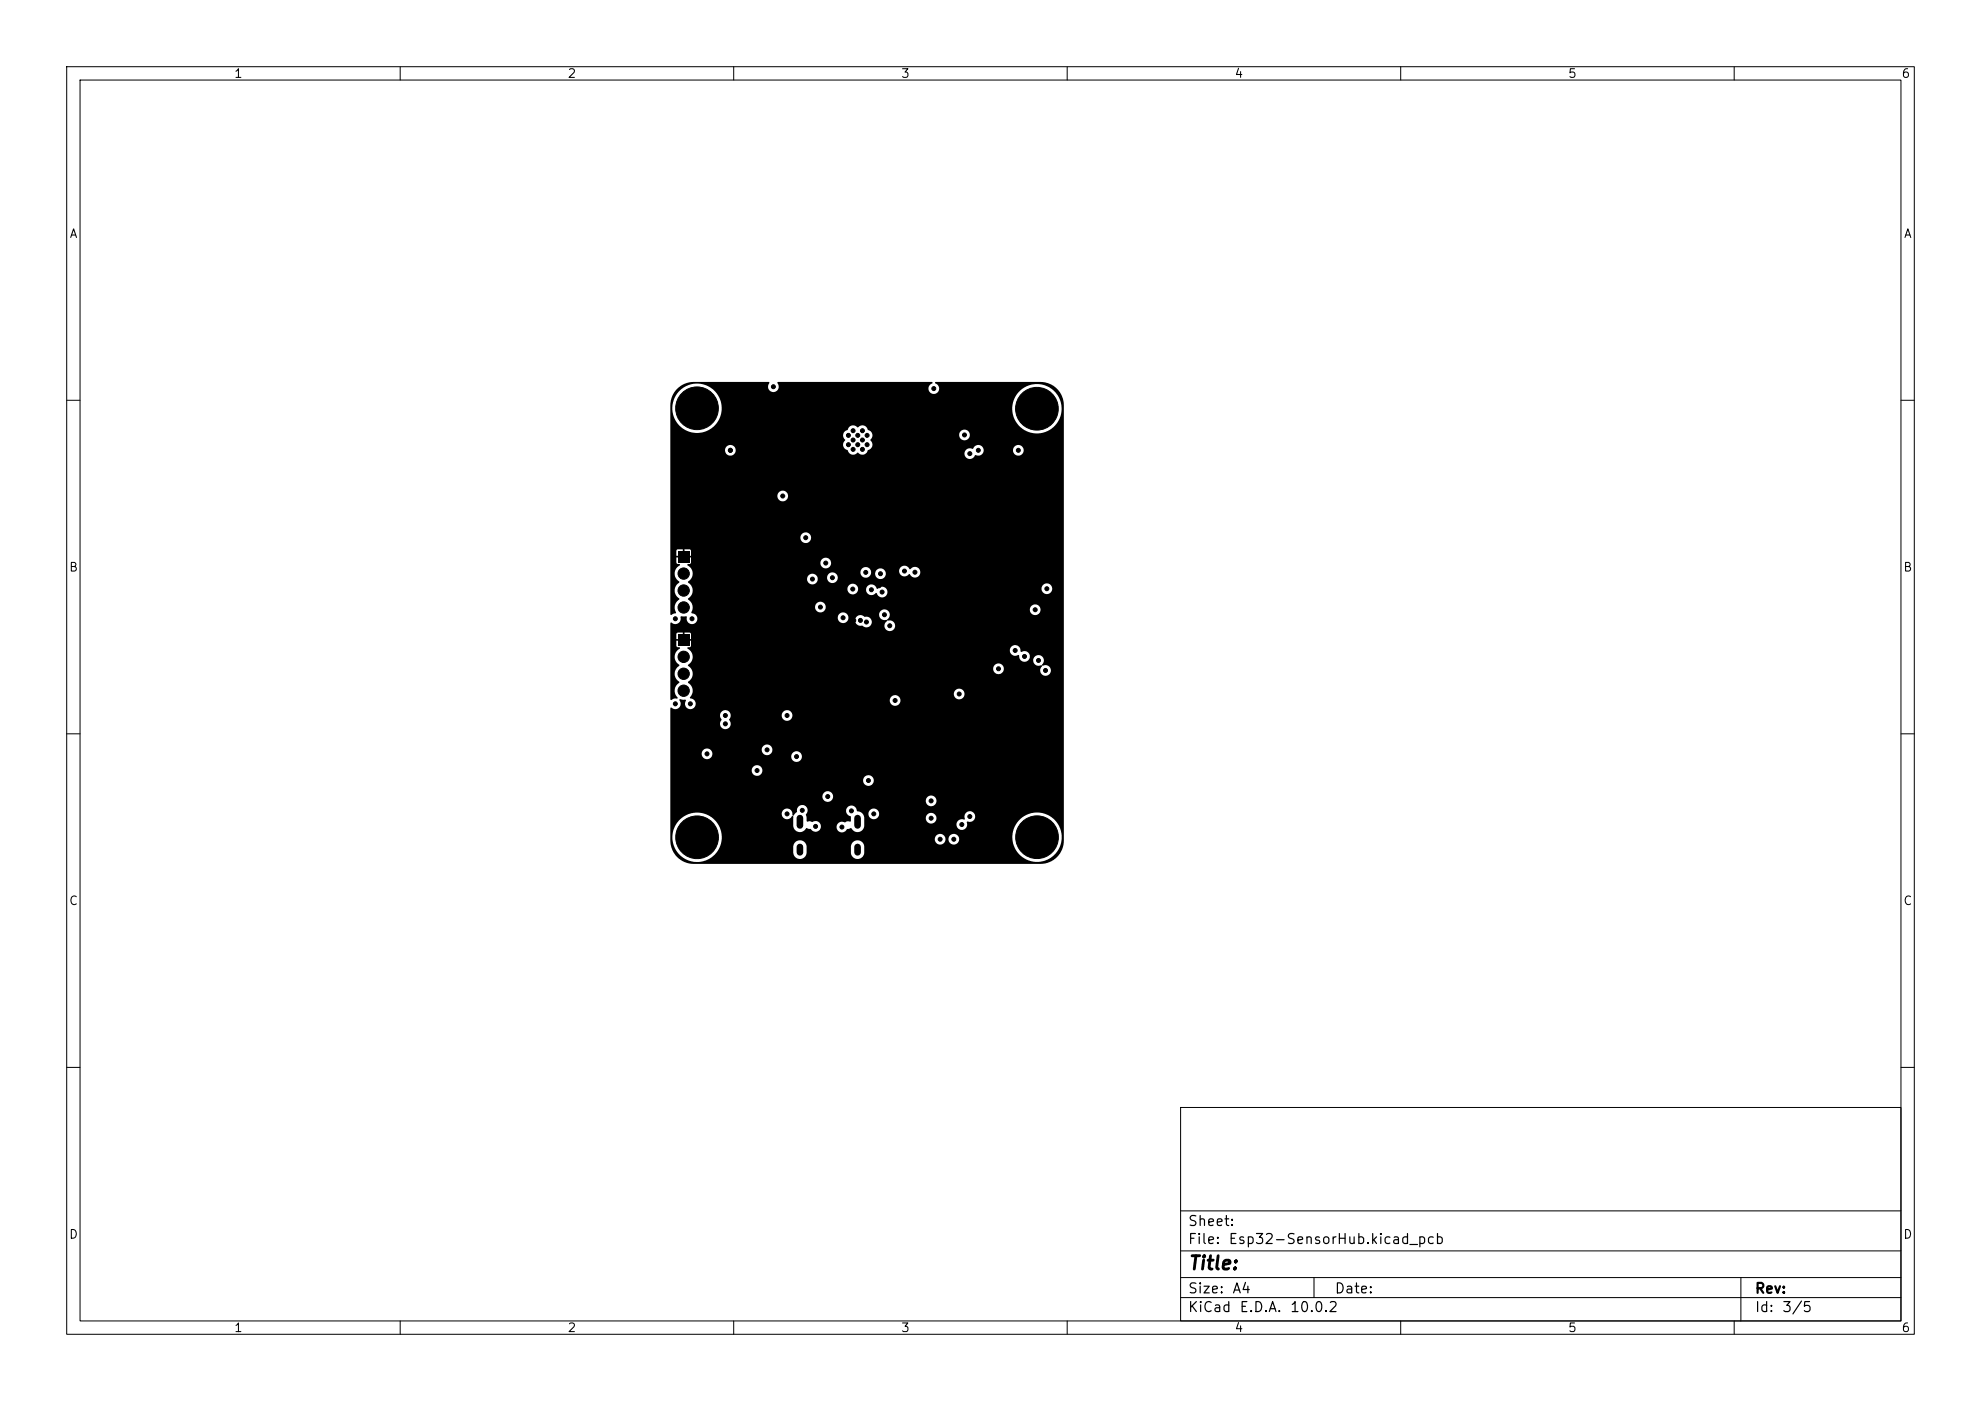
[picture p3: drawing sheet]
<svg xmlns="http://www.w3.org/2000/svg" width="297mm" height="210mm" viewBox="0 0 297 210" stroke-linecap="round" stroke-linejoin="round" font-family="sans-serif">
<defs><g id="words">
<text font-size="2" x="178" y="190.8">Title:</text>
<g font-size="1.5">
<text x="178" y="184.2">Sheet:</text>
<text x="178" y="186.9">File:</text>
<text x="184.1" y="186.9">Esp32-SensorHub.kicad_pcb</text>
<text x="178" y="197.1">KiCad</text>
<text x="178" y="194.3">Size:</text>
<text x="184.7" y="194.3">A4</text>
<text x="185.7" y="197.1">E.D.A.</text>
<text x="193.3" y="197.1">10.0.2</text>
<text x="200" y="194.3">Date:</text>
<text x="263" y="194.3">Rev:</text>
<text x="263" y="197.1">Id:</text>
<text x="267.1" y="197.1">3/5</text>
</g>
<g font-size="1.3">
<text x="35" y="12">1</text>
<text x="85" y="12">2</text>
<text x="135" y="12">3</text>
<text x="185" y="12">4</text>
<text x="235" y="12">5</text>
<text x="285" y="12">6</text>
<text x="10.3" y="36">A</text>
<text x="285.4" y="36">A</text>
<text x="10.3" y="86">B</text>
<text x="285.3" y="86">B</text>
<text x="10.3" y="136">C</text>
<text x="285.3" y="136">C</text>
<text x="10.3" y="186">D</text>
<text x="285.3" y="186">D</text>
<text x="35" y="200">1</text>
<text x="85" y="200">2</text>
<text x="135" y="200">3</text>
<text x="185" y="200">4</text>
<text x="235" y="200">5</text>
<text x="285" y="200">6</text>
</g>
</g></defs>
<g fill="none" stroke="#000" stroke-width=".15">
<path d="M10 10h277v190h-277zM12 12h273v186h-273zM60 10v2M110 10v2M160 10v2M210 10v2M260 10v2M10 60h2M285 60h2M10 110h2M285 110h2M10 160h2"/>
<path d="M177 166h108v32h-108zM285 160h2M60 198v2M110 198v2M160 198v2M177 194.5h108M177 191.5h108M177 187.5h108M177 181.5h108M197 191.5v3M210 198v2M260 198v2"/>
<path d="M261 191.5v6.5"/>
</g>
<path d="M101.5 58.3a3.5 3.5 0 0 1 2.6-1h11.1l.2 .1a.83 .83 0 0 0 0 1.2 .83 .83 0 0 0 1.2-.1 .83 .83 0 0 0-.1-1.2h.2h23l.1 .2a.81 .81 0 0 0-.4 1.2 .81 .81 0 0 0 1.3 0 .81 .81 0 0 0-.5-1.3l.1-.1h16.1a3.5 3.5 0 0 1 3.1 3.5v65.2a3.5 3.5 0 0 1-3.5 3.5h-52a3.5 3.5 0 0 1-3.5-3.5v-.7h.3a3.7 3.7 0 0 0 2.4 3.7 3.7 3.7 0 0 0 4.2-1.1h11.5l.1 .2a1.01 1.01 0 0 0 1 .7 1.01 1.01 0 0 0 .9-.9h6.7v.2a1.01 1.01 0 0 0 1.1 .7 1.01 1.01 0 0 0 .9-.9l-.1-1.2a1.01 1.01 0 0 0-1-.7 1.01 1.01 0 0 0-.9 .9v1h-6.7v-1.2a1.01 1.01 0 0 0-1.1-.7 1.01 1.01 0 0 0-.9 .9v1h-11.5a3.6 3.6 0 0 0 .8-2.2h31.9v.2a.8 .8 0 0 0 .9 .7 .8 .8 0 0 0 .8-.9h.4v.2a.8 .8 0 0 0 1.1 .6 .8 .8 0 0 0 .3-1.2h8.2v.4a3.7 3.7 0 0 0 5.6 3 3.7 3.7 0 0 0 0-6.4 3.7 3.7 0 0 0-5.6 3h-8.2a.8 .8 0 0 0-.8-.3 .8 .8 0 0 0-.6 .7h-.4l-.1-.1a.8 .8 0 0 0-.8-.6 .8 .8 0 0 0-.8 .7h-31.9a3.7 3.7 0 0 0-2.8-3.8h11.8v.2a.85 .85 0 0 0 .7 .7 .85 .85 0 0 0 .9-.5l.1 .1v1.4a1.05 1.05 0 0 0 .9 .9 1.05 1.05 0 0 0 1.1-.6l.2 .1a.69 .69 0 0 1 .8 .4 .8 .8 0 0 0 1.2-.7h2.3v.2a.86 .86 0 0 0 .8 .7 .86 .86 0 0 0 .9-.5l.5-.2a1.07 1.07 0 0 0 1.1 .6 1.07 1.07 0 0 0 .9-.9v-.3h13.8a.83 .83 0 0 0 1 .9 .83 .83 0 0 0 .6-1.2 .88 .88 0 0 0 .9-.2 .88 .88 0 0 0 .3-.9 .84 .84 0 0 0-1.2-.4 .84 .84 0 0 0-.4 1.1l-.1 .1a.8 .8 0 0 0-1.1 .6h-13.8v-1l-.3-.6h.9v.2a.8 .8 0 0 0 .5 .7 .8 .8 0 0 0 .9-.2h7.2v.1a.8 .8 0 0 0 1.2 .6 .8 .8 0 0 0 0-1.3 .8 .8 0 0 0-1.2 .6h-7.2v-.1a.8 .8 0 0 0-.3-1.2 .8 .8 0 0 0-1.1 .6h-.9l-.8-.3a.81 .81 0 0 0-.8-.9 .81 .81 0 0 0-.9 .8 .81 .81 0 0 0 .7 .9v.7h-.4l-.5 .2a.8 .8 0 0 0-1.2 .6h-2.3v-.1a.88 .88 0 0 0-1.4-.6l-.3-.1h-.4l-.1-.6a.64 .64 0 0 1 .2-.8 .81 .81 0 0 0-.8-1 .81 .81 0 0 0-.8 1l-.5 .5h-.2a.82 .82 0 0 0-.7-1 .82 .82 0 0 0-.9 .7h-11.8a3.7 3.7 0 0 0-4.6 3.4h-.3v-6h22.8v.2a.8 .8 0 0 0 .5 .7 .8 .8 0 0 0 .9-.2h14.1v.1a.8 .8 0 0 0 1.2 .6 .8 .8 0 0 0 0-1.3 .8 .8 0 0 0-1.2 .6h-14.1v-.1a.8 .8 0 0 0-.3-1.2 .8 .8 0 0 0-1.1 .6h-22.8v-2.4h28.9v.2a.8 .8 0 0 0 1.2 .6 .8 .8 0 0 0 0-1.4 .8 .8 0 0 0-1.2 .6h-28.9v-1.5h12.2v.2a.8 .8 0 0 0 1.2 .6 .8 .8 0 0 0 0-1.4 .8 .8 0 0 0-1.2 .6h-12.2v-2.5h4.7v.2a.8 .8 0 0 0 .7 .7 .8 .8 0 0 0 .8-.5h11.9v.2a.8 .8 0 0 0 1.2 .6 .8 .8 0 0 0 0-1.4 .8 .8 0 0 0-1.2 .6h-11.9l.1-.1a.8 .8 0 0 0-.4-.9h7.8v.2a.8 .8 0 0 0 1.2 .6 .8 .8 0 0 0 0-1.4 .8 .8 0 0 0-1.2 .6h-7.8a.8 .8 0 0 0-1.2 .6h-4.7v-5.7h7.4l.1 .4a.28 .28 0 0 1 0 .5 .82 .82 0 0 0 .4 1.1 .82 .82 0 0 0 1.1-.3 .82 .82 0 0 0-.2-1.1l.2-.3 .1-.3h7.6v.1a.8 .8 0 0 0 1.2 .6 .8 .8 0 0 0 0-1.3 .8 .8 0 0 0-1.2 .6h-7.6l-.1-.2a.8 .8 0 0 0-.8-.6 .8 .8 0 0 0-.8 .8h-7.4l.1-1.1a.85 .85 0 0 0 1.1 .1 .85 .85 0 0 0 .3-1.1l-.2-.2 .2-.1 .8 .1v.1a.81 .81 0 0 0 .2 1.1 .81 .81 0 0 0 1.1-.1 .81 .81 0 0 0 0-1.1h29.3v.2a.8 .8 0 0 0 1.2 .6 .8 .8 0 0 0 0-1.4 .8 .8 0 0 0-1.2 .6h-29.3l-.6-.2-.1-.1 .4-.6h39.2a.8 .8 0 0 0 1.1 .8 .8 .8 0 0 0 .3-1.4 .8 .8 0 0 0-1.4 .4v.2h-39.2a1.54 1.54 0 0 0-.7-1.7 1.45 1.45 0 0 0 .5-2.1h45.3v.1a.8 .8 0 0 0 1.2 .6 .8 .8 0 0 0 0-1.3 .8 .8 0 0 0-1.2 .6h-45.3l-.5-.5a1.44 1.44 0 0 0 .3-2.3h48v.2a.88 .88 0 0 0 1.3 .6 .86 .86 0 0 0 .5 .9 .86 .86 0 0 0 1-.2h.7v.2a.91 .91 0 0 0 1.3 .6v.2a.81 .81 0 0 0 .1 1.3 .81 .81 0 0 0 1.2-.6 .81 .81 0 0 0-1-.9l-.2 .1-.1-.1a.83 .83 0 0 0-.1-1.4 .83 .83 0 0 0-1.2 .6h-.7a.85 .85 0 0 0-.1-1.1 .85 .85 0 0 0-1-.1 .84 .84 0 0 0-.7-1 .84 .84 0 0 0-1 .7h-48l-.4-.3 .6-.2v-.9h-.6v-.2h.6v-.8l-.2-.2h-.8v.6h-.2v-.6h-.8l-.2 .2v.8h.6v.2h-.6v.8l.2 .2h.3l.1 .2a1.47 1.47 0 0 0-.1 2.5 1.48 1.48 0 0 0 0 2.6 1.52 1.52 0 0 0-.3 2.3l-.1 .1a.88 .88 0 0 0-.8 .2l-.2-.1v-11.4l.1-.1a.84 .84 0 0 0 1.1 .1 .84 .84 0 0 0 .3-1h.9l.1 .1a.81 .81 0 0 0 .7 1.1 .81 .81 0 0 0 .8-1.1h21.1v.2a.8 .8 0 0 0 .7 .7 .8 .8 0 0 0 .8-.5h1.1v.2a.92 .92 0 0 0 1.1 .7 .82 .82 0 0 0 1.4-.5 .82 .82 0 0 0-1.1-.9 .8 .8 0 0 0-.9-.2 .8 .8 0 0 0-.5 .7h-1.1l.1-.4-.2-.4h4.8v.1a.95 .95 0 0 0 1.2 .7v.2a.81 .81 0 0 0-.2 1.3 .81 .81 0 0 0 1.3-.3 .81 .81 0 0 0-.8-1.1h-.1a.13 .13 0 0 1-.2-.1 .13 .13 0 0 1 .1-.1 .8 .8 0 0 0-.1-1.4 .8 .8 0 0 0-1.2 .7h-4.8l-.1-.1a.8 .8 0 0 0-1.3 .5h-21.1a1.03 1.03 0 0 0-.8-.6l.1-1h18.4v.2a.8 .8 0 0 0 .7 .7 .8 .8 0 0 0 .8-.5h30.7v.2a.8 .8 0 0 0 1.2 .6 .8 .8 0 0 0 0-1.4 .8 .8 0 0 0-1.2 .6h-30.7l.1-.1a.8 .8 0 0 0-.6-1 .8 .8 0 0 0-1 .7h-18.4l-.1-.5-.6-.5 .1-.2a1.35 1.35 0 0 0 .6-1.5h23.2v.2a.8 .8 0 0 0 .9 .7 .8 .8 0 0 0 .8-.8h1.1v.2a.83 .83 0 0 0 .7 .7 .83 .83 0 0 0 .8-.3h.2a.81 .81 0 0 0 1.1 .6 .81 .81 0 0 0 .2-1.3h23.3v.1a.8 .8 0 0 0 1.3 .6 .8 .8 0 0 0 0-1.3 .8 .8 0 0 0-1.3 .6l-23.3-.1a.98 .98 0 0 0-1.3 .2 .84 .84 0 0 0-.9-.7 .84 .84 0 0 0-.8 .7h-1.1v-.1a.8 .8 0 0 0-.8-.7 .8 .8 0 0 0-.9 .7h-23.2l-.1-.4-.6-.6 .5-.5h17.4v.2a.8 .8 0 0 0 1 .7 .8 .8 0 0 0 .6-1.1h1.4v.2a.8 .8 0 0 0 1.2 .6 .8 .8 0 0 0 0-1.4 .8 .8 0 0 0-1.2 .6h-1.4l-.1-.1a.8 .8 0 0 0-.9-.4 .8 .8 0 0 0-.6 .7h-17.4l.2-.4v-.6h25.2a.8 .8 0 0 0 .7 .9 .8 .8 0 0 0 .9-.7h.6v.2a.8 .8 0 0 0 1.1 .7 .8 .8 0 0 0 .3-1.3h2.2v.2a.86 .86 0 0 0 .7 .7 .86 .86 0 0 0 .9-.4 .82 .82 0 0 0 1.1 .6 .82 .82 0 0 0 .4-1.2 .82 .82 0 0 0-1.2-.2l-.3 .1a.84 .84 0 0 0-.9-.5 .84 .84 0 0 0-.7 .7h-2.2a.8 .8 0 0 0-.8-.3 .8 .8 0 0 0-.6 .7h-.6a.8 .8 0 0 0-.7-.9 .8 .8 0 0 0-.9 .7h-25.2a1.5 1.5 0 0 0-.7-1v-.2h.3l.2-.2h19.4a.8 .8 0 0 0 1.1 .9 .8 .8 0 0 0 .2-1.4 .8 .8 0 0 0-1.3 .4v.1h-19.4v-.7h-.6v-.3h.6l-.1-.9-.9-.1v.7h-.2v-.7h-.8l-.2 .2v.8h.6v.3h-.6v.7l.2 .2 .3 .1 .1 .1a1.47 1.47 0 0 0-.1 2.6 1.48 1.48 0 0 0 0 2.5 1.61 1.61 0 0 0-.6 2.1l-.6 .3-.2-.1v-11.6h19.5a.8 .8 0 0 0 1.1 .9 .8 .8 0 0 0 .2-1.4 .8 .8 0 0 0-1.3 .4v.1h-19.5v-6.2h16a.8 .8 0 0 0 1.1 .8 .8 .8 0 0 0 .3-1.3 .8 .8 0 0 0-1.3 .3l-.1 .2h-16v-6.9h8.2a.8 .8 0 0 0 1.1 .9 .8 .8 0 0 0 .2-1.4 .8 .8 0 0 0-1.3 .4v.1h-8.2v-2.2h25.9l.1 .4a.34 .34 0 0 1 .2 .4 .34 .34 0 0 1-.2 .3 .92 .92 0 0 0 .6 1.2 .82 .82 0 0 0 .6 .7 .82 .82 0 0 0 .9-.4 .93 .93 0 0 0 1.3 .1h14.7v.2a.86 .86 0 0 0 .8 .7 .86 .86 0 0 0 .9-.6 .82 .82 0 0 0 1.2-.8h4.4v.2a.8 .8 0 0 0 1.2 .6 .8 .8 0 0 0 0-1.4 .8 .8 0 0 0-1.2 .6h-4.4l-.1-.1a.86 .86 0 0 0-.8-.6 .86 .86 0 0 0-.8 .6 .82 .82 0 0 0-1.2 .6h-14.7v-.1a.64 .64 0 0 1 .6-.5 .93 .93 0 0 0 0-1.4 .84 .84 0 0 0 .3-.8h13v.2a.8 .8 0 0 0 1.2 .6 .8 .8 0 0 0 0-1.4 .8 .8 0 0 0-1.2 .6h-13v-.1a.86 .86 0 0 0-.7-.6 .84 .84 0 0 0-.6-.6 .84 .84 0 0 0-.9 .3 .93 .93 0 0 0-1.6 .4 .8 .8 0 0 0-.6 .7h-25.9v-4.2h.3v.4a3.7 3.7 0 0 0 3.8 3.5 3.7 3.7 0 0 0 3.6-3.8h43.6v.4a3.7 3.7 0 0 0 5.6 2.9 3.7 3.7 0 0 0 0-6.3 3.7 3.7 0 0 0-5.6 3l-43.6-.1a3.7 3.7 0 0 0-3.7-3.5 3.7 3.7 0 0 0-3.7 3.5h-.3v-.2a3.5 3.5 0 0 1 1-2.5zM101.6 82.6h1.7v1.7h-1.7zM101.6 95.1h1.7v1.7h-1.7z" fill="#000"/>
<g fill="#000" stroke="#000" stroke-width=".15">
<circle cx="102.8" cy="59.5" r=".4"/>
<circle cx="104.5" cy="58.8" r=".4"/>
<circle cx="106.2" cy="59.5" r=".4"/>
<circle cx="115.9" cy="58" r=".3"/>
<circle cx="140" cy="58.3" r=".3"/>
<circle cx="153.8" cy="59.6" r=".4"/>
<circle cx="155.5" cy="58.9" r=".4"/>
<circle cx="157.2" cy="59.6" r=".4"/>
<circle cx="102.1" cy="61.2" r=".4"/>
<circle cx="102.8" cy="62.9" r=".4"/>
<circle cx="104.5" cy="61.2" r="3.2"/>
<circle cx="104.5" cy="63.6" r=".4"/>
<circle cx="106.2" cy="62.9" r=".4"/>
<circle cx="106.9" cy="61.2" r=".4"/>
<circle cx="109.5" cy="67.5" r=".3"/>
<circle cx="113.6" cy="64" r=".3"/>
<circle cx="116.1" cy="60.5" r=".3"/>
<circle cx="116.1" cy="72.5" r=".3"/>
<circle cx="117.4" cy="74.4" r=".3"/>
<circle cx="124" cy="79.4" r=".3"/>
<circle cx="127.2" cy="66.7" r=".3"/>
<circle cx="127.2" cy="65.3" r=".3"/>
<circle cx="127.9" cy="64.6" r=".3"/>
<circle cx="127.9" cy="67.4" r=".3"/>
<circle cx="127.9" cy="66" r=".3"/>
<circle cx="128.6" cy="66.7" r=".3"/>
<circle cx="128.6" cy="65.3" r=".3"/>
<circle cx="129.3" cy="64.6" r=".3"/>
<circle cx="129.3" cy="67.4" r=".3"/>
<circle cx="129.3" cy="66" r=".3"/>
<circle cx="130" cy="65.3" r=".3"/>
<circle cx="130" cy="66.7" r=".3"/>
<circle cx="132.8" cy="79" r=".3"/>
<circle cx="139.8" cy="78.8" r=".3"/>
<circle cx="143.4" cy="75.4" r=".3"/>
<circle cx="144.6" cy="65.2" r=".3"/>
<circle cx="145.4" cy="68" r=".3"/>
<circle cx="146.7" cy="67.5" r=".3"/>
<circle cx="152.7" cy="67.5" r=".3"/>
<circle cx="153.1" cy="61.3" r=".4"/>
<circle cx="153.8" cy="63" r=".4"/>
<circle cx="155.5" cy="63.7" r=".4"/>
<circle cx="155.5" cy="61.3" r="3.2"/>
<circle cx="157.2" cy="63" r=".4"/>
<circle cx="157.9" cy="61.3" r=".4"/>
<circle cx="101.3" cy="92.8" r=".3"/>
<circle cx="102.5" cy="98.5" r=".85"/>
<circle cx="102.5" cy="86" r=".85"/>
<circle cx="102.5" cy="91.1" r=".85"/>
<circle cx="102.5" cy="88.5" r=".85"/>
<circle cx="103.7" cy="92.8" r=".3"/>
<circle cx="104.4" cy="82.8" r=".3"/>
<circle cx="104.8" cy="95.4" r=".3"/>
<circle cx="120.8" cy="80.6" r=".3"/>
<circle cx="121.8" cy="86.8" r=".3"/>
<circle cx="123" cy="91" r=".3"/>
<circle cx="123.8" cy="84.4" r=".3"/>
<circle cx="124.8" cy="86.6" r=".3"/>
<circle cx="126.4" cy="92.6" r=".3"/>
<circle cx="127.8" cy="88.3" r=".3"/>
<circle cx="128" cy="93" r=".3"/>
<circle cx="129" cy="93" r=".3"/>
<circle cx="129.6" cy="94.6" r=".3"/>
<circle cx="129.8" cy="85.8" r=".3"/>
<circle cx="129.9" cy="93.2" r=".3"/>
<circle cx="130.6" cy="88.4" r=".3"/>
<circle cx="131.8" cy="87.8" r=".3"/>
<circle cx="132" cy="86" r=".3"/>
<circle cx="132.2" cy="88.8" r=".3"/>
<circle cx="132.6" cy="92.1" r=".3"/>
<circle cx="133.4" cy="93.8" r=".3"/>
<circle cx="135.6" cy="85.6" r=".3"/>
<circle cx="137.2" cy="85.8" r=".3"/>
<circle cx="152.2" cy="97.5" r=".3"/>
<circle cx="152.7" cy="93.6" r=".3"/>
<circle cx="153.6" cy="98.4" r=".3"/>
<circle cx="155.2" cy="91.4" r=".3"/>
<circle cx="155.7" cy="99" r=".3"/>
<circle cx="156.8" cy="91.6" r=".3"/>
<circle cx="156.9" cy="88.3" r=".3"/>
<circle cx="101.2" cy="105.5" r=".3"/>
<circle cx="102.5" cy="101" r=".85"/>
<circle cx="102.5" cy="103.5" r=".85"/>
<circle cx="103.5" cy="105.5" r=".3"/>
<circle cx="106" cy="113" r=".3"/>
<circle cx="106.5" cy="115" r=".3"/>
<circle cx="108.8" cy="108.5" r=".3"/>
<circle cx="108.8" cy="107.2" r=".3"/>
<circle cx="113.5" cy="115.5" r=".3"/>
<circle cx="115" cy="112.4" r=".3"/>
<circle cx="116" cy="101" r=".3"/>
<circle cx="118" cy="107.2" r=".3"/>
<circle cx="119.4" cy="113.4" r=".3"/>
<circle cx="124.1" cy="119.4" r=".3"/>
<circle cx="130.2" cy="117" r=".3"/>
<circle cx="134.2" cy="105" r=".3"/>
<circle cx="136.1" cy="119.8" r=".3"/>
<circle cx="143.8" cy="104" r=".3"/>
<circle cx="149.7" cy="100.2" r=".3"/>
<circle cx="152.7" cy="101.5" r=".3"/>
<circle cx="152.8" cy="109.8" r=".3"/>
<circle cx="156.8" cy="100.5" r=".3"/>
<circle cx="102.1" cy="125.5" r=".4"/>
<circle cx="102.8" cy="123.8" r=".4"/>
<circle cx="102.8" cy="127.2" r=".4"/>
<circle cx="104.5" cy="125.5" r="3.2"/>
<circle cx="104.5" cy="127.9" r=".4"/>
<circle cx="104.5" cy="123.1" r=".4"/>
<circle cx="106.2" cy="123.8" r=".4"/>
<circle cx="106.2" cy="127.2" r=".4"/>
<circle cx="106.9" cy="125.5" r=".4"/>
<circle cx="118" cy="122" r=".3"/>
<circle cx="120.3" cy="121.5" r=".3"/>
<circle cx="122.3" cy="123.9" r=".3"/>
<circle cx="126.2" cy="124" r=".3"/>
<circle cx="127.6" cy="121.5" r=".3"/>
<circle cx="131" cy="122" r=".3"/>
<circle cx="139.6" cy="120.1" r=".3"/>
<circle cx="139.6" cy="122.7" r=".3"/>
<circle cx="140.9" cy="125.8" r=".3"/>
<circle cx="143" cy="125.8" r=".3"/>
<circle cx="144.2" cy="123.6" r=".3"/>
<circle cx="145.4" cy="122.4" r=".3"/>
<circle cx="153.1" cy="125.5" r=".4"/>
<circle cx="153.8" cy="123.8" r=".4"/>
<circle cx="153.8" cy="127.2" r=".4"/>
<circle cx="155.5" cy="125.5" r="3.2"/>
<circle cx="155.5" cy="123.1" r=".4"/>
<circle cx="155.5" cy="127.9" r=".4"/>
<circle cx="157.2" cy="123.8" r=".4"/>
<circle cx="157.2" cy="127.2" r=".4"/>
<circle cx="157.9" cy="125.5" r=".4"/>
</g>
<path d="M119.9 122.6v1.1M119.9 127v.8M128.6 122.6v1.1M128.6 127v.8" fill="none" stroke="#000" stroke-width="1"/>
<use href="#words"/>
</svg>
